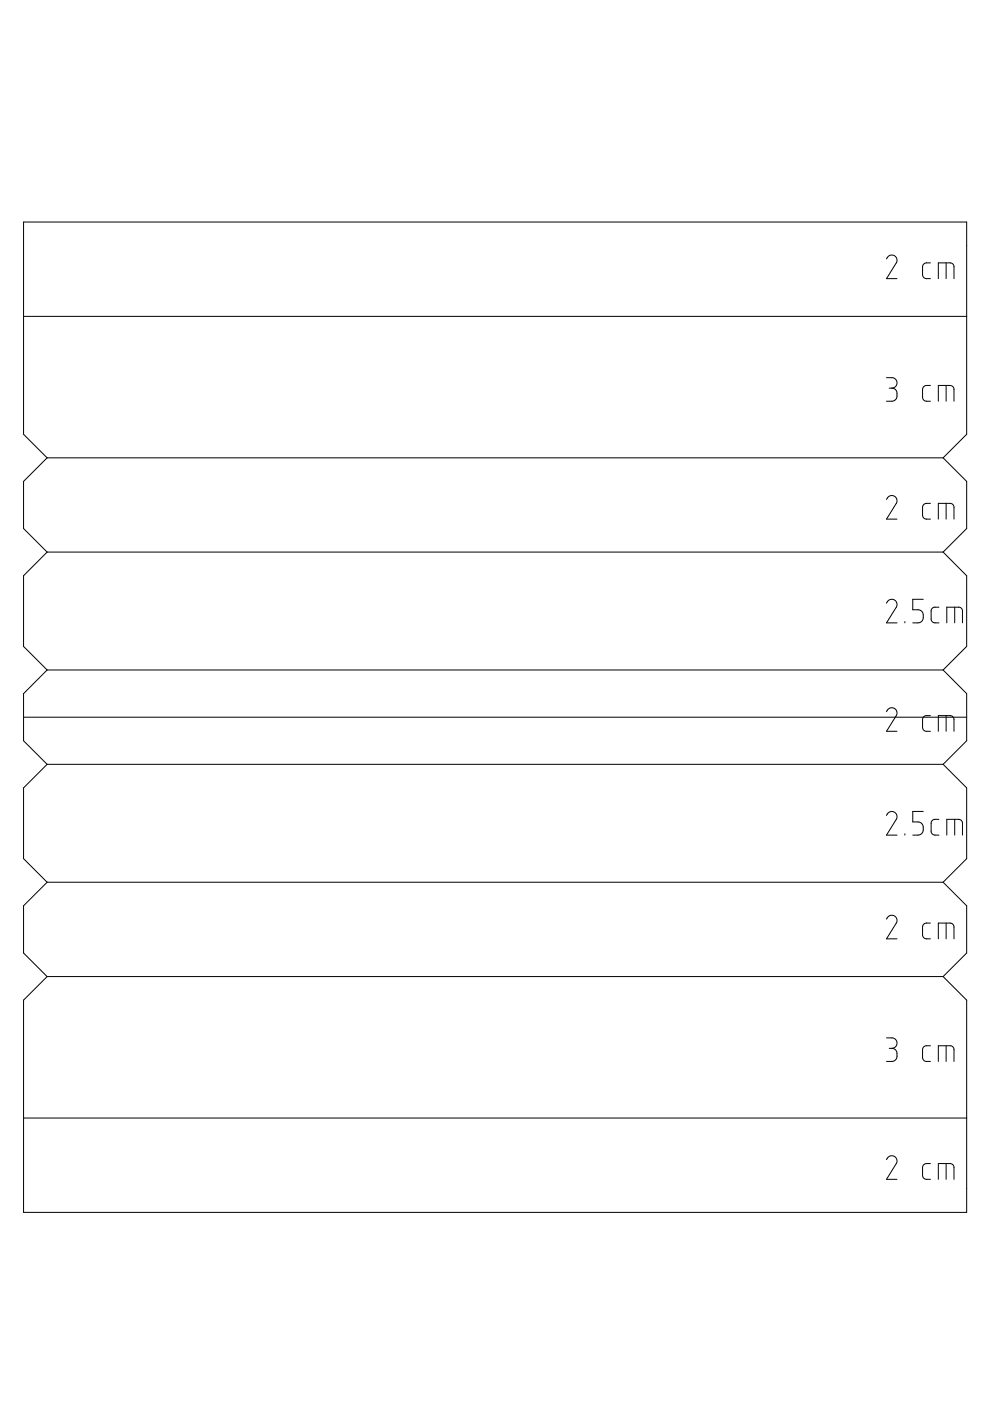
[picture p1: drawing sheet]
<svg xmlns="http://www.w3.org/2000/svg" width="210mm" height="297mm" viewBox="0 0 210 297" stroke-linecap="round" stroke-linejoin="round" font-family="sans-serif">
<g fill="none" stroke="#000" stroke-width=".21">
<path d="M188 54.9l.4-.6 .5-.2h.6l.6 .6v.8l-2.1 3.6h2.2M197.3 55.7l-1.2 .1-.4 .3-.1 .4 .1 2.2 .4 .3 1.2 .1M198.9 59.1v-3.4h2.6l.6 .3 .2 .5v2.6M200.6 55.7v3.4M5 67.1h200M10 97.1l-5-5v-45h200v45l-5 5M10 97.1l-5 5v10l5 5M10 97.1h190M188 80.1h1.4l.7 .6 .1 .7-.2 .4-.5 .4-.4 .1M188.5 82.3h.6M189.1 82.3l.6 .2 .4 .5v1.4l-.6 .6-1.5 .1M197.3 81.7l-1.2 .1-.5 .7 .1 2.1 .5 .4 1.1 .1"/>
<path d="M198.9 85.1v-3.4h2.6l.6 .3 .2 .4v2.7M200 97.1l5 5v10l-5 5M200.6 81.7v3.4M10 117.1l-5 5v15l5 4.9M10 117.1h190M188 105.9l.4-.6 .5-.2 .8 .1 .4 .5v.8l-2.1 3.6h2.2M197.3 106.7l-1.2 .1-.5 .7 .1 2.1 .5 .4 1.1 .1M198.9 110.1v-3.4h2.6l.6 .3 .2 .4v2.7M200 117.1l5 5v15l-5 4.9M200.6 106.7v3.4M188 127.9l.4-.6 .5-.2 .8 .1 .4 .5v.8l-2.1 3.6h2.2M191.9 131.8v.3"/>
<path d="M195.7 127.1h-2.2v2.2l1.6 .1 .4 .2 .2 .7v1l-.4 .5-.5 .3h-1.3M199.1 128.7l-1.1 .1-.4 .2-.2 .4v2l.2 .3 .5 .4h1M200.7 132.1v-3.4h2.7l.4 .2 .3 .5v2.7M202.4 128.7v3.4M5 152.1h200M10 142l-5 5.1v10l5 5M10 142h190M188 150.9l.3-.6 .7-.2 .7 .1 .4 .4v.9l-2.1 3.5h2.2M197.3 151.7l-1.1 .1-.4 .2-.2 .5v1.8l.1 .4 .6 .3h1M198.9 155v-3.3h2.7l.5 .3 .2 .4v2.6M200 142l5 5.1v10l-5 5M200.6 151.7v3.3"/>
<path d="M10 162.1l-5 4.9v15.1l5 4.9M10 162.1h190M188 172.9l.4-.6 .6-.3 .7 .2 .4 .5v.8l-2.1 3.6h2.2M191.9 176.8v.3M195.7 172h-2.2v2.3h1.6l.4 .3 .2 .7v.9l-.4 .6-.5 .2-1.3 .1M199.1 173.7l-1.2 .1-.5 .6v2l.2 .3 .5 .3 1 .1M200 162.1l5 4.9v15.1l-5 4.9M200.7 177.1v-3.4h2.6l.6 .3 .2 .4v2.7M202.4 173.7v3.4M10 187l-5 5v10.1l5 5M10 187h190M188 194.9l.4-.6 .5-.2 .8 .1 .4 .4v.9l-2.1 3.6h2.2"/>
<path d="M197.3 195.7l-1.2 .1-.5 .7 .1 2.1 .5 .4 1.1 .1M198.9 199.1v-3.4h2.6l.6 .3 .2 .4v2.7M200 187l5 5v10.1l-5 5M200.6 195.7v3.4M10 207.1l-5 4.9v45h200v-45l-5-4.9M10 207.1h190M5 237h200M188 220l1.4 .1 .7 .6 .1 .6-.2 .5-.5 .4-.4 .1M188.5 222.3h.6M189.1 222.3l.6 .1 .4 .6v1.4l-.7 .6h-1.4M197.3 221.7l-1.3 .1-.4 .7 .1 2.1 .5 .4h1.1M198.9 225v-3.3h2.7l.5 .3 .2 .4v2.6"/>
<path d="M200.6 221.7v3.3M188 245.9l.4-.6 .5-.3 .8 .2 .4 .5v.8l-2.1 3.5h2.2M197.3 246.7l-1.2 .1-.5 .7 .1 2.1 .5 .4h1.1M198.9 250v-3.3h2.6l.6 .3 .2 .4v2.6M200.6 246.7v3.3"/>
</g>
</svg>
